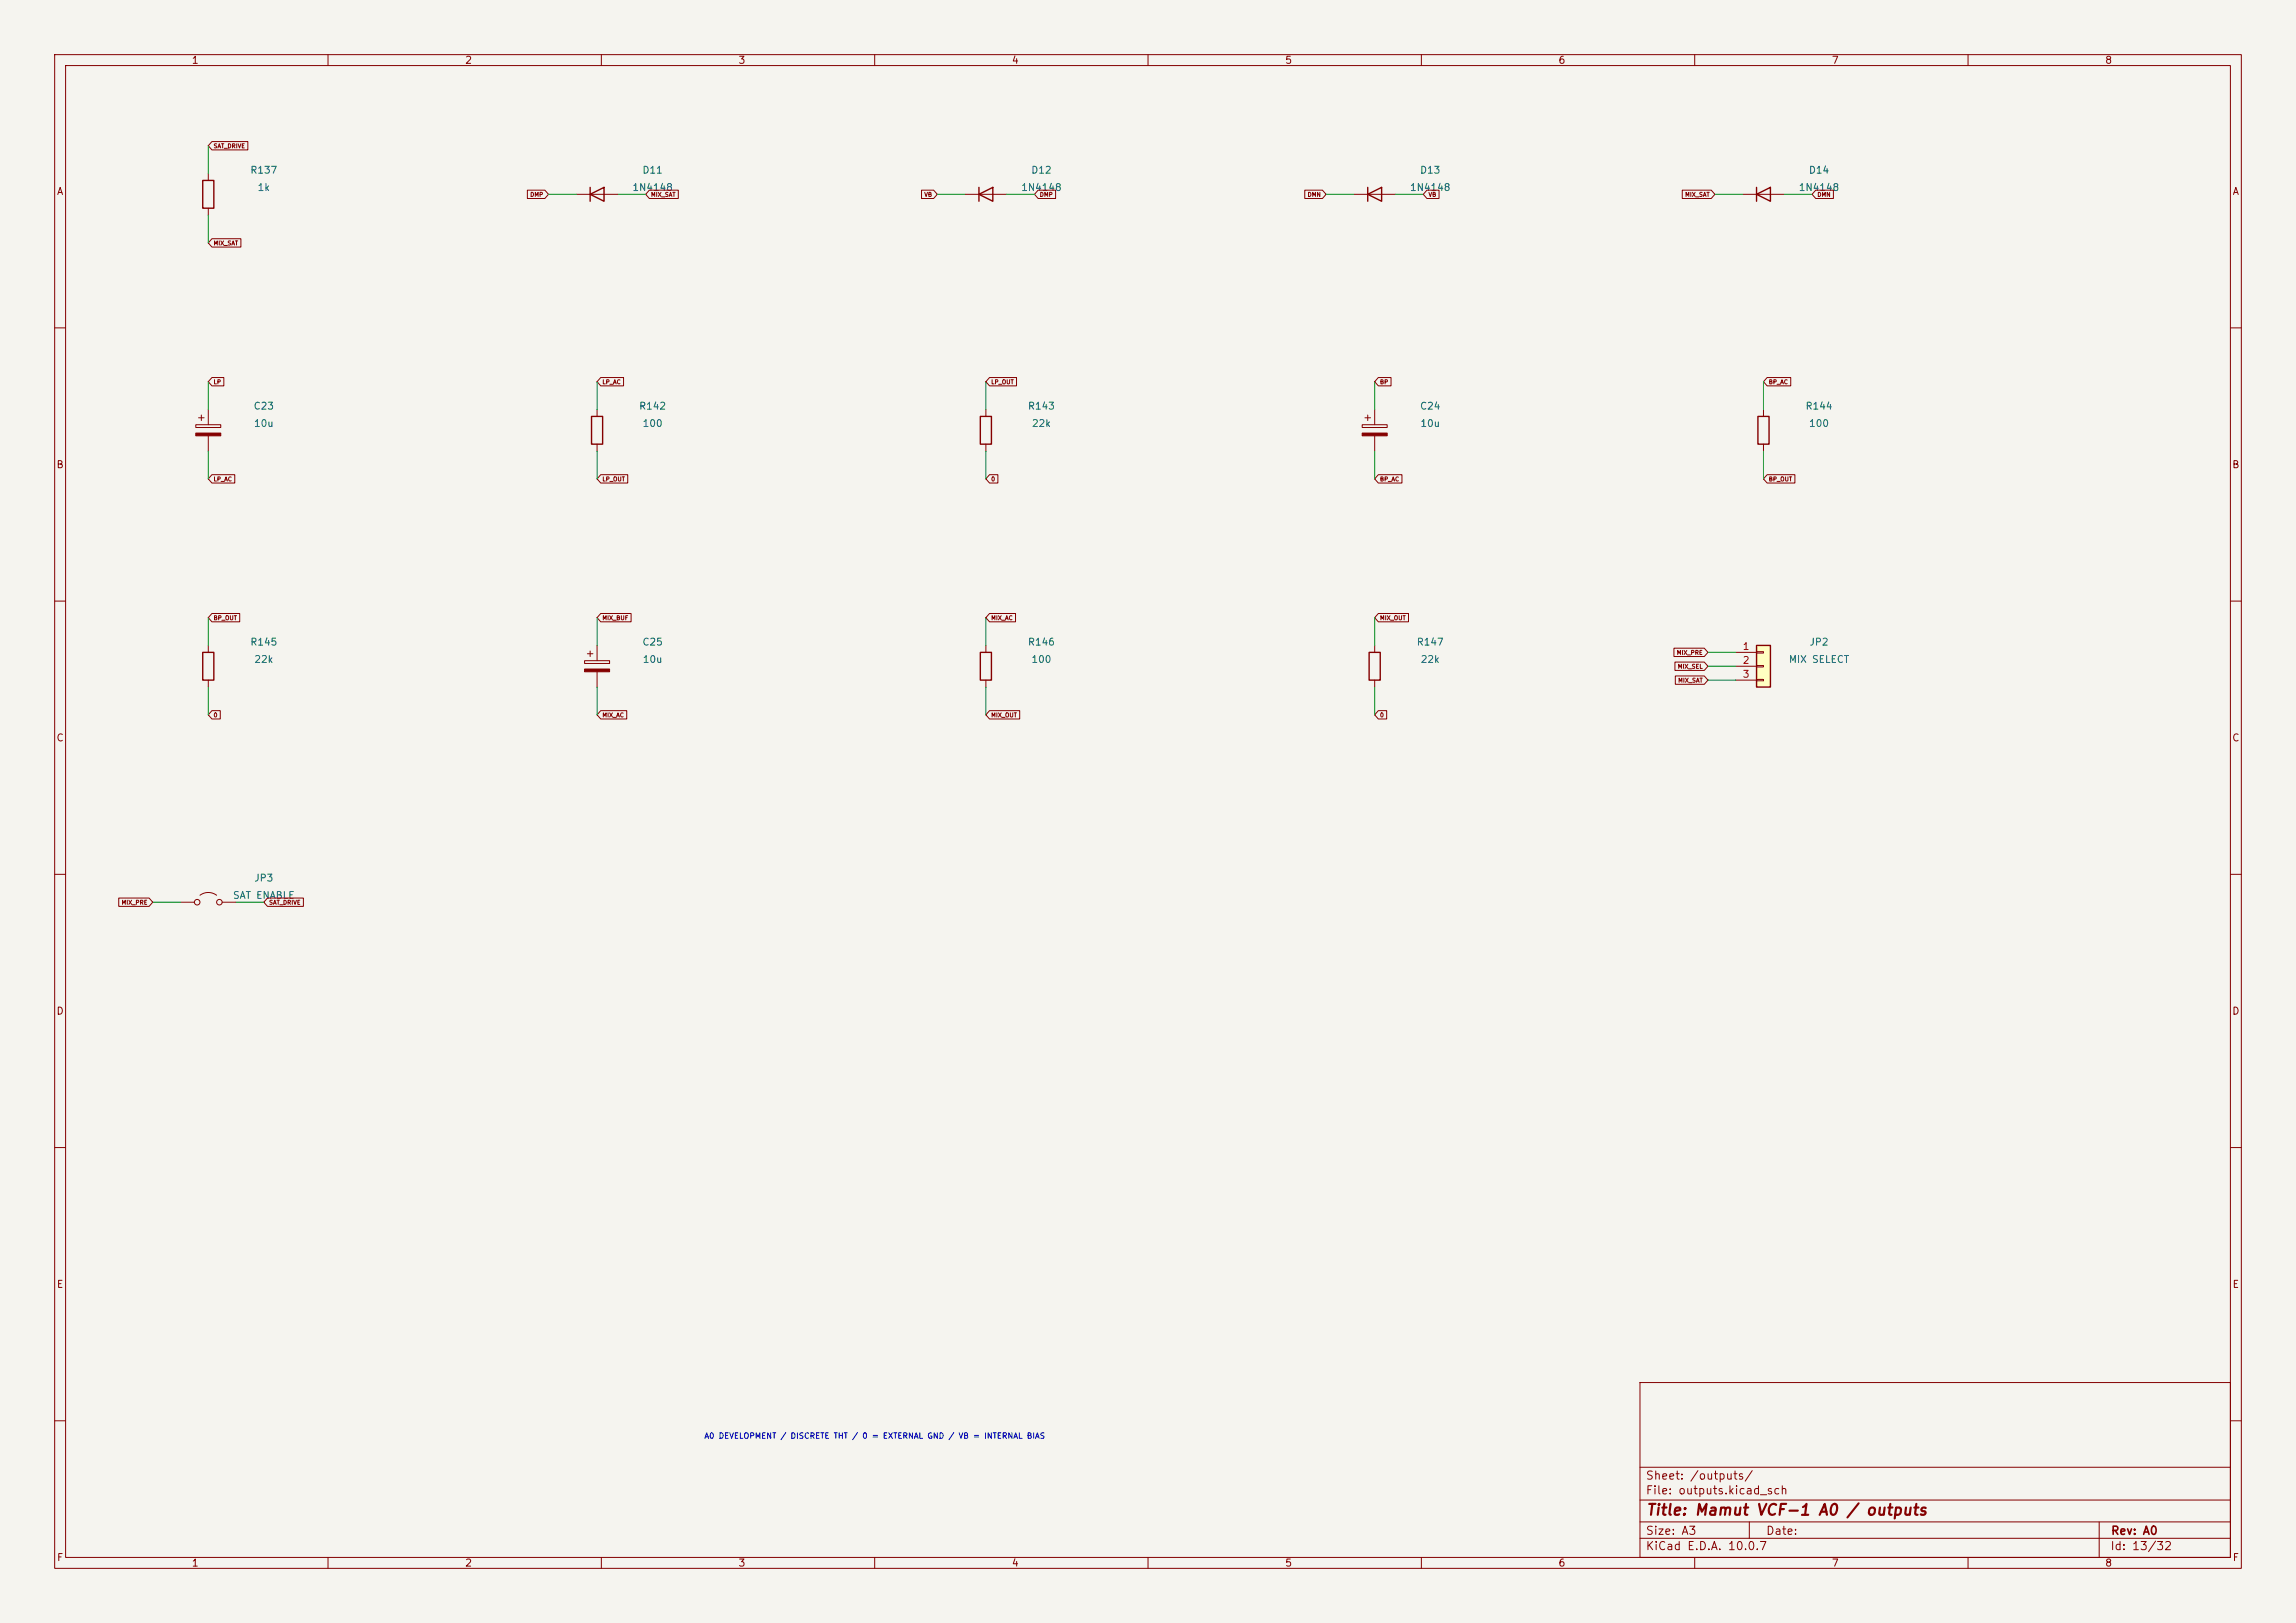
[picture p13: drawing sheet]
<svg xmlns="http://www.w3.org/2000/svg" width="420mm" height="297mm" viewBox="0 0 420 297" stroke-linecap="round" stroke-linejoin="round" font-family="sans-serif">
<defs><g id="words">
<text font-size="2" fill="#840000" x="301" y="277.8">Title: Mamut VCF-1 A0 / outputs</text>
<g font-size="1.5" fill="#840000">
<text x="300.9" y="273.8">File: outputs.kicad_sch</text>
<text x="300.9" y="271.1">Sheet: /outputs/</text>
<text x="300.9" y="281.2">Size: A3</text>
<text x="322.9" y="281.2">Date:</text>
<text x="386" y="281.2">Rev: A0</text>
<text x="300.9" y="284">KiCad E.D.A. 10.0.7</text>
<text x="385.9" y="284">Id: 13/32</text>
</g>
<g font-size="1.3" fill="#840000">
<text x="35" y="12">1</text>
<text x="85" y="12">2</text>
<text x="135" y="12">3</text>
<text x="185" y="12">4</text>
<text x="235" y="12">5</text>
<text x="285" y="12">6</text>
<text x="335" y="12">7</text>
<text x="385" y="12">8</text>
<text x="10.3" y="36">A</text>
<text x="408.3" y="36">A</text>
<text x="10.2" y="86">B</text>
<text x="408.2" y="86">B</text>
<text x="10.2" y="136">C</text>
<text x="408.2" y="136">C</text>
<text x="10.2" y="186">D</text>
<text x="408.2" y="186">D</text>
<text x="10.3" y="236">E</text>
<text x="408.3" y="236">E</text>
<text x="10.3" y="286">F</text>
<text x="35" y="287">1</text>
<text x="85" y="287">2</text>
<text x="135" y="287">3</text>
<text x="185" y="287">4</text>
<text x="235" y="287">5</text>
<text x="285" y="287">6</text>
<text x="335" y="287">7</text>
<text x="385" y="287">8</text>
<text x="408.3" y="286">F</text>
</g>
<g font-size="1.3" fill="#006464">
<text x="45.7" y="32.1">R137</text>
<text x="47" y="35.3">1k</text>
<text x="115.6" y="35.3">1N4148</text>
<text x="117.4" y="32.1">D11</text>
<text x="186.7" y="35.3">1N4148</text>
<text x="188.5" y="32.1">D12</text>
<text x="257.8" y="35.3">1N4148</text>
<text x="259.6" y="32.1">D13</text>
<text x="328.9" y="35.3">1N4148</text>
<text x="330.8" y="32.1">D14</text>
<text x="46.3" y="75.3">C23</text>
<text x="116.8" y="75.3">R142</text>
<text x="187.9" y="75.3">R143</text>
<text x="259.6" y="75.3">C24</text>
<text x="330.2" y="75.3">R144</text>
<text x="46.3" y="78.4">10u</text>
<text x="117.4" y="78.4">100</text>
<text x="188.6" y="78.4">22k</text>
<text x="259.7" y="78.4">10u</text>
<text x="330.8" y="78.4">100</text>
<text x="45.7" y="118.4">R145</text>
<text x="117.4" y="118.4">C25</text>
<text x="187.9" y="118.4">R146</text>
<text x="259" y="118.4">R147</text>
<text x="330.9" y="118.4">JP2</text>
<text x="46.4" y="121.6">22k</text>
<text x="117.5" y="121.6">10u</text>
<text x="188.6" y="121.6">100</text>
<text x="259.8" y="121.6">22k</text>
<text x="327.1" y="121.6">MIX SELECT</text>
<text x="46.4" y="161.6">JP3</text>
<text x="42.5" y="164.8">SAT ENABLE</text>
</g>
<g font-size="1.3" fill="#a90000">
<text x="318.7" y="119.2">1</text>
<text x="318.7" y="121.8">2</text>
<text x="318.7" y="124.3">3</text>
</g>
<text font-size="1" fill="#0000c2" x="128.7" y="263.5">A0 DEVELOPMENT / DISCRETE THT / 0 = EXTERNAL GND / VB = INTERNAL BIAS</text>
<g font-size=".8" fill="#840000">
<text x="39" y="27.3">SAT_DRIVE</text>
<text x="96.9" y="36.2">DMP</text>
<text x="119" y="36.2">MIX_SAT</text>
<text x="169" y="36.2">VB</text>
<text x="190.1" y="36.2">DMP</text>
<text x="239.1" y="36.2">DMN</text>
<text x="261.2" y="36.2">VB</text>
<text x="308.2" y="36.2">MIX_SAT</text>
<text x="332.4" y="36.2">DMN</text>
<text x="39" y="45.1">MIX_SAT</text>
<text x="39" y="70.5">LP</text>
<text x="110.1" y="70.5">LP_AC</text>
<text x="181.2" y="70.5">LP_OUT</text>
<text x="252.3" y="70.5">BP</text>
<text x="323.5" y="70.5">BP_AC</text>
<text x="39" y="88.3">LP_AC</text>
<text x="110.1" y="88.3">LP_OUT</text>
<text x="181.2" y="88.3">0</text>
<text x="252.3" y="88.3">BP_AC</text>
<text x="323.5" y="88.3">BP_OUT</text>
<text x="39" y="113.7">BP_OUT</text>
<text x="110.1" y="113.7">MIX_BUF</text>
<text x="181.2" y="113.7">MIX_AC</text>
<text x="252.3" y="113.7">MIX_OUT</text>
<text x="306.6" y="120">MIX_PRE</text>
<text x="306.8" y="122.5">MIX_SEL</text>
<text x="306.9" y="125.1">MIX_SAT</text>
<text x="39" y="131.4">0</text>
<text x="110.1" y="131.4">MIX_AC</text>
<text x="181.2" y="131.4">MIX_OUT</text>
<text x="252.3" y="131.4">0</text>
<text x="22.2" y="165.7">MIX_PRE</text>
<text x="49.1" y="165.7">SAT_DRIVE</text>
</g>
</g></defs>
<path d="M0 0h420v297h-420z" fill="#f5f4ef" stroke="#f5f4ef" stroke-width=".18"/>
<g fill="none" stroke="#840000" stroke-width=".18">
<path d="M10 10h400v277h-400zM12 12h396v273h-396zM60 10v2M110 10v2M160 10v2M210 10v2M260 10v2M310 10v2M360 10v2M38.1 31.8v1.2M38.1 38.1v1.3M105.4 35.6h7.6"/>
<path d="M176.5 35.6h7.6M10 60h2M35.8 77.7h4.6v.5h-4.6zM36.3 76.5h1M36.8 75.9v1.1M38.1 74.9v2.8M38.1 79.8v2.8M109.2 74.9v1.3M180.3 74.9v1.3M322.6 74.9v1.3M408 60h2M109.2 81.3v1.3"/>
<path d="M180.3 81.3v1.3M322.6 81.3v1.3M10 110h2M38.1 118.1v1.3M107.4 119.6h1.1M107.9 119.1v1M109.2 118.1v2.8M180.3 118.1v1.3M251.5 118.1v1.3M408 110h2M38.1 124.5v1.2M106.9 120.9h4.6v.5h-4.6z"/>
<path d="M109.2 122.9v2.8M180.3 124.5v1.2M251.5 124.5v1.2M10 160h2M408 160h2M33 165.1h2.6M36.6 163.8a2.54 2.54 0 0 1 3 0M40.6 165.1h2.6M10 210h2M408 210h2M300 253h108v32h-108zM10 260h2"/>
<path d="M300 278.5h108M300 274.5h108M300 268.5h108M320 278.5v3M384 278.5v6.5M408 260h2M60 285v2M110 285v2M160 285v2M210 285v2M260 285v2M300 281.5h108"/>
<path d="M310 285v2M360 285v2"/>
<circle cx="36.1" cy="165.1" r=".51"/>
<circle cx="40.1" cy="165.1" r=".51"/>
</g>
<path d="M37.1 33h2v5.1h-2zM107.9 35.6l2.6-1.3v2.5zM107.9 34.3v2.5M179.1 35.6l2.5-1.3v2.5zM179.1 34.3v2.5M108.2 76.2h2v5.1h-2zM179.3 76.2h2.1v5.1h-2.1zM321.6 76.2h2v5.1h-2zM37.1 119.4h2v5.1h-2zM179.3 119.4h2.1v5.1h-2.1zM250.4 119.4h2.1v5.1h-2.1z" fill="none" stroke="#840000" stroke-width=".25"/>
<g fill="#840000" stroke="#840000" stroke-width=".18">
<path d="M106.9 122.4h4.6v.5h-4.6z"/>
<path d="M35.8 79.2h4.6v.6h-4.6z"/>
</g>
<path d="M321.3 118.1h2.5v7.6h-2.5z" fill="#ffffc2"/>
<path d="M250.2 35.6l2.5-1.3v2.5zM250.2 34.3v2.5M321.3 35.6l2.5-1.3v2.5zM321.3 34.3v2.5M321.3 118.1h2.5v7.6h-2.5z" fill="none" stroke="#840000" stroke-width=".25"/>
<g fill="none" stroke="#840000" stroke-width=".18">
<path d="M38.8 25.9h6.5v1.5h-6.5l-.7-.7zM96.5 34.8h3.2l.6 .8-.6 .7h-3.2zM118.8 34.8h5.3v1.5h-5.3l-.7-.7zM168.6 34.8h2.2l.6 .8-.6 .7h-2.2zM189.9 34.8h3.2v1.5h-3.2l-.7-.7zM238.7 34.8h3.2l.7 .8-.7 .7h-3.2zM247.6 35.6h7.7M261 34.8h2.2v1.5h-2.2l-.7-.7zM307.7 34.8h5.3l.7 .8-.7 .7h-5.3zM318.8 35.6h7.6M332.1 34.8h3.3v1.5h-3.3l-.6-.7zM38.8 43.7h5.3v1.5h-5.3l-.7-.7z"/>
<path d="M38.8 69.1h2.1v1.5h-2.1l-.7-.7zM109.9 69.1h4.2v1.5h-4.2l-.7-.7zM181 69.1h4.9v1.5h-4.9l-.7-.7zM249.2 77.7h4.5v.5h-4.5zM249.7 76.5h1M250.2 75.9v1.1M251.5 74.9v2.8M251.5 79.8v2.8M252.1 69.1h2.4v1.5h-2.4l-.6-.7zM323.2 69.1h4.4v1.5h-4.4l-.6-.7zM38.8 86.9h4.1v1.5h-4.1l-.7-.8zM109.9 86.9h4.9v1.5h-4.9l-.7-.8z"/>
<path d="M181 86.9h1.5v1.5h-1.5l-.7-.8zM252.1 86.9h4.3v1.5h-4.3l-.6-.8zM323.2 86.9h5.1v1.5h-5.1l-.6-.8zM38.8 112.3h5v1.5h-5l-.7-.8zM109.9 112.3h5.5v1.5h-5.5l-.7-.8zM181 112.3h4.8v1.5h-4.8l-.7-.8zM252.1 112.3h5.5v1.5h-5.5l-.6-.8zM306.2 118.6h5.6l.6 .8-.6 .7h-5.6zM317.5 119.4h3.8M321.3 119.3h1.3v.2h-1.3zM38.8 130h1.5v1.6h-1.5l-.7-.8zM109.9 130h4.7v1.6h-4.7l-.7-.8z"/>
<path d="M181 130h5.5v1.6h-5.5l-.7-.8zM252.1 130h1.6v1.6h-1.6l-.6-.8zM306.4 121.2h5.4l.6 .7-.6 .8h-5.4zM306.5 123.7h5.3l.6 .8-.6 .7h-5.3zM317.5 121.9h3.8M317.5 124.5h3.8M321.3 121.8h1.3v.2h-1.3zM321.3 124.3h1.3v.3h-1.3zM21.7 164.3h5.6l.6 .8-.6 .8h-5.6zM48.9 164.3h6.6v1.6h-6.6l-.6-.8z"/>
</g>
<path d="M249.2 79.2h4.5v.6h-4.5z" fill="#840000" stroke="#840000" stroke-width=".18"/>
<g fill="none" stroke="#009600" stroke-width=".18">
<path d="M38.1 26.7v5.1M38.1 39.4v5.1M100.3 35.6h5.1M113 35.6h5.1M171.4 35.6h5.1M184.1 35.6h5.1M242.6 35.6h5M255.3 35.6h5M313.7 35.6h5.1M326.4 35.6h5.1M38.1 69.9v5M109.2 69.9v5"/>
<path d="M180.3 69.9v5M251.5 69.9v5M322.6 69.9v5M38.1 82.6v5M109.2 82.6v5M180.3 82.6v5M251.5 82.6v5M322.6 82.6v5M38.1 113v5.1M109.2 113v5.1M180.3 113v5.1M251.5 113v5.1"/>
<path d="M312.4 119.4h5.1M38.1 125.7v5.1M109.2 125.7v5.1M180.3 125.7v5.1M251.5 125.7v5.1M312.4 124.5h5.1M312.4 121.9h5.1M27.9 165.1h5.1M43.2 165.1h5.1"/>
</g>
<use href="#words"/>
</svg>
